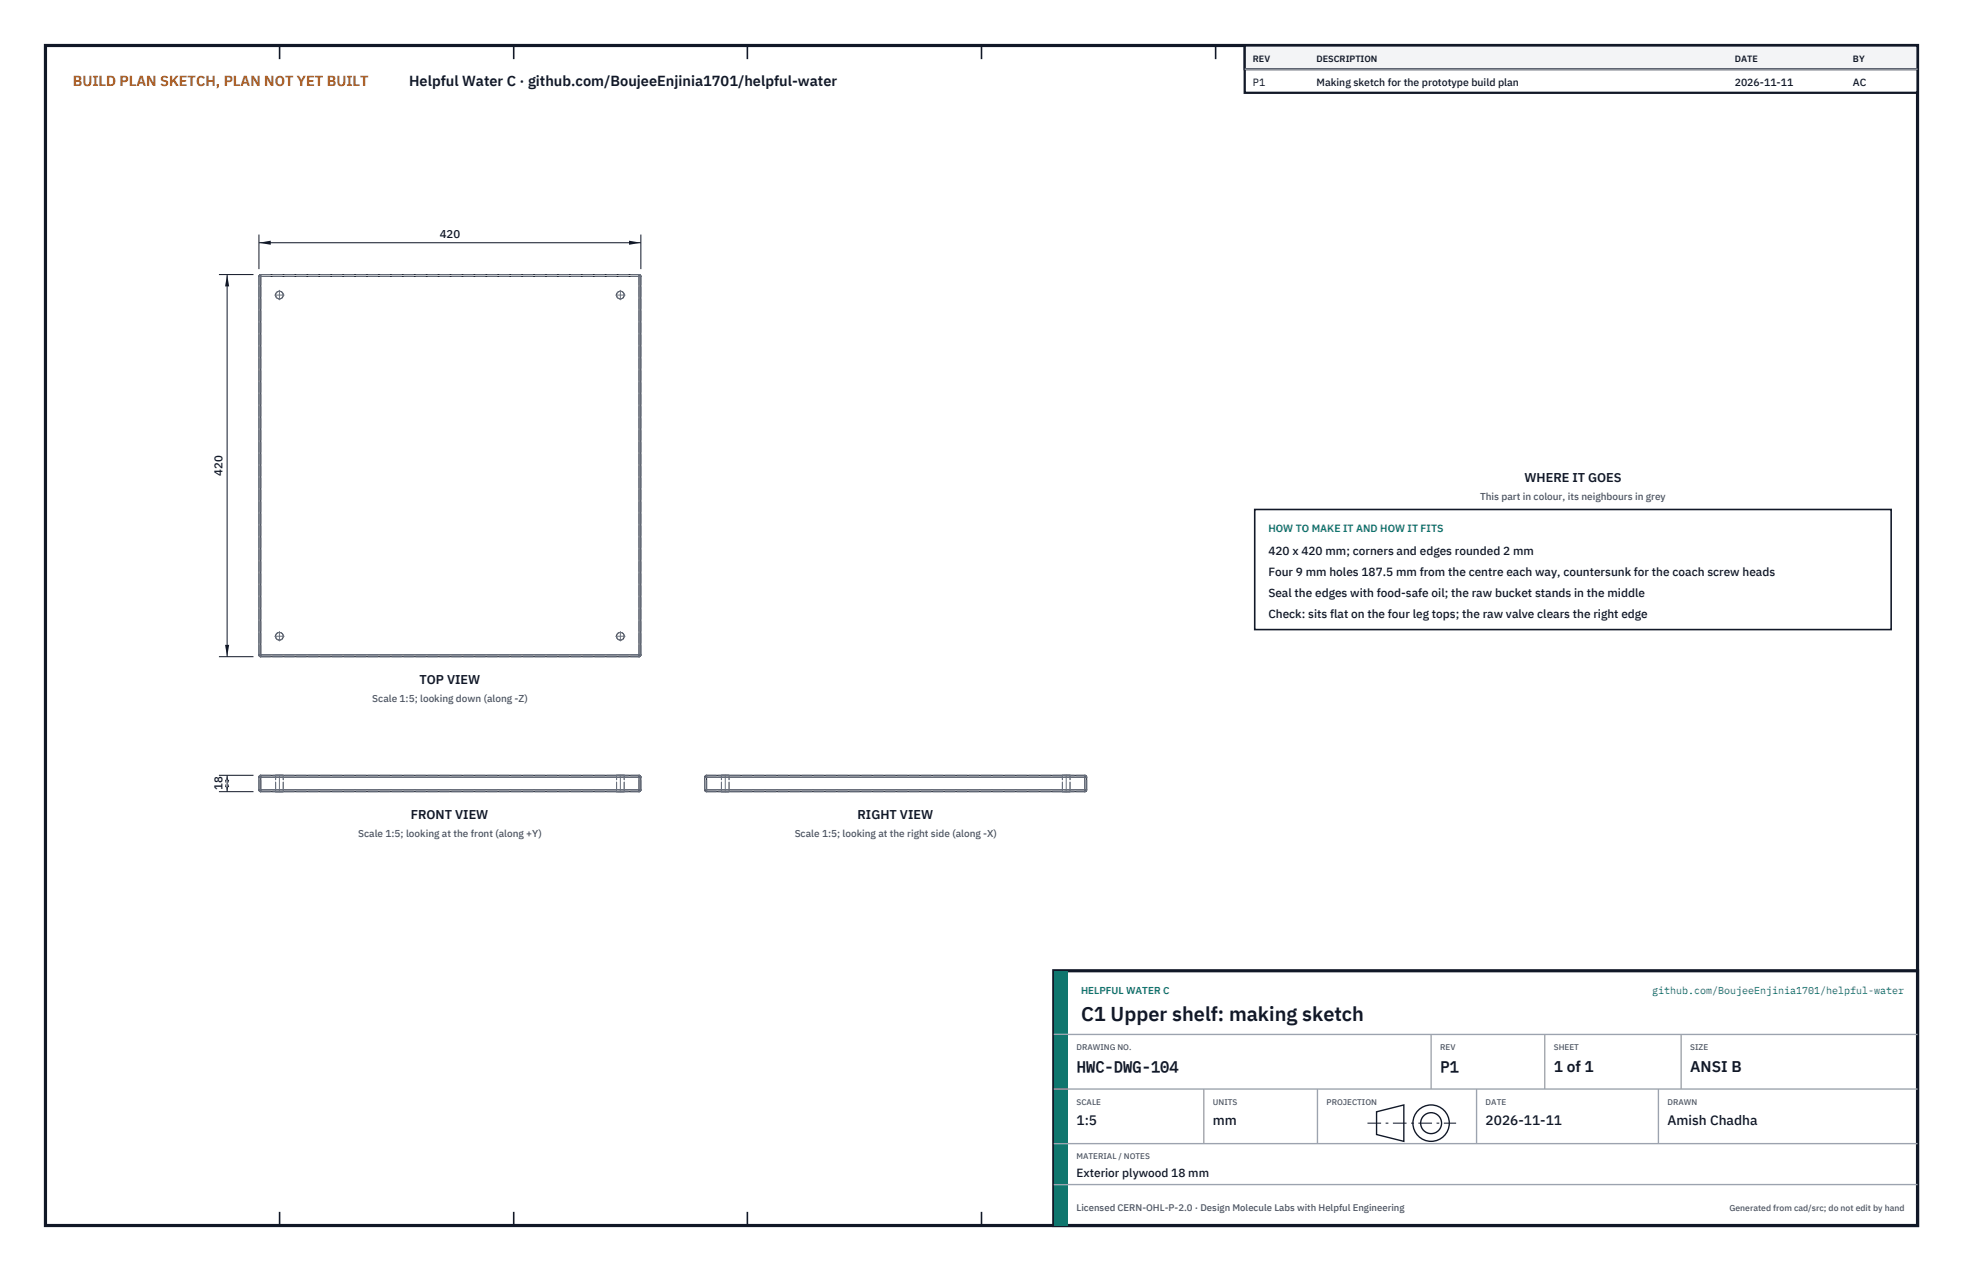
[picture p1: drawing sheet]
<svg xmlns="http://www.w3.org/2000/svg" width="432mm" height="279mm" viewBox="0 0 432 279" stroke-linecap="round" stroke-linejoin="round" font-family="sans-serif">
<defs><g id="words">
<text font-size="4.4" fill="#111827" x="237.8" y="224.4">C1 Upper shelf: making sketch</text>
<g font-size="3.4" fill="#111827">
<text x="236.8" y="235.6">HWC-DWG-104</text>
<text x="316.8" y="235.6">P1</text>
<text x="341.8" y="235.6">1 of 1</text>
<text x="371.8" y="235.6">ANSI B</text>
</g>
<text font-size="3.2" fill="#b45309" x="16" y="19">BUILD PLAN SKETCH, PLAN NOT YET BUILT</text>
<text font-size="3.2" fill="#111827" x="90" y="19">Helpful Water C · github.com/BoujeeEnjinia1701/helpful-water</text>
<g font-size="3" fill="#111827">
<text x="236.8" y="247.2">1:5</text>
<text x="266.8" y="247.2">mm</text>
<text x="326.8" y="247.2">2026-11-11</text>
<text x="366.8" y="247.2">Amish Chadha</text>
</g>
<g font-size="2.8" fill="#111827">
<text x="335.3" y="106">WHERE IT GOES</text>
<text x="92.3" y="150.4">TOP VIEW</text>
<text x="90.4" y="180.1">FRONT VIEW</text>
<text x="188.6" y="180.1">RIGHT VIEW</text>
</g>
<g font-size="2.6" fill="#111827">
<text x="279" y="122">420 x 420 mm; corners and edges rounded 2 mm</text>
<text x="279" y="126.6">Four 9 mm holes 187.5 mm from the centre each way, countersunk for the coach screw heads</text>
<text x="279" y="131.2">Seal the edges with food-safe oil; the raw bucket stands in the middle</text>
<text x="279" y="135.8">Check: sits flat on the four leg tops; the raw valve clears the right edge</text>
<text x="236.8" y="258.8">Exterior plywood 18 mm</text>
</g>
<g font-size="2.5" fill="#111827">
<text x="96.7" y="52.4">420</text>
<text x="49" y="104.6" transform="rotate(-90 49 104.6)">420</text>
<text x="49" y="173.7" transform="rotate(-90 49 173.7)">18</text>
</g>
<g font-size="2.3" fill="#111827">
<text x="275.6" y="18.8">P1</text>
<text x="289.6" y="18.8">Making sketch for the prototype build plan</text>
<text x="381.6" y="18.8">2026-11-11</text>
<text x="407.6" y="18.8">AC</text>
</g>
<text font-size="2.3" fill="#0f766e" x="279" y="117">HOW TO MAKE IT AND HOW IT FITS</text>
<g font-size="2.2" fill="#4b5563">
<text x="325.6" y="110">This part in colour, its neighbours in grey</text>
<text x="81.9" y="154.4">Scale 1:5; looking down (along -Z)</text>
<text x="78.8" y="184.1">Scale 1:5; looking at the front (along +Y)</text>
<text x="174.8" y="184.1">Scale 1:5; looking at the right side (along -X)</text>
</g>
<g font-size="2.2" fill="#0f766e">
<text x="237.8" y="218.4">HELPFUL WATER C</text>
<text x="363.4" y="218.4">github.com/BoujeeEnjinia1701/helpful-water</text>
</g>
<text font-size="2.1" fill="#4b5563" x="236.8" y="266.2">Licensed CERN-OHL-P-2.0 · Design Molecule Labs with Helpful Engineering</text>
<g font-size="2" fill="#111827">
<text x="275.6" y="13.6">REV</text>
<text x="289.6" y="13.6">DESCRIPTION</text>
<text x="381.6" y="13.6">DATE</text>
<text x="407.6" y="13.6">BY</text>
</g>
<text font-size="1.9" fill="#4b5563" x="380.4" y="266.2">Generated from cad/src; do not edit by hand</text>
<g font-size="1.8" fill="#4b5563">
<text x="236.8" y="230.8">DRAWING NO.</text>
<text x="316.8" y="230.8">REV</text>
<text x="341.8" y="230.8">SHEET</text>
<text x="371.8" y="230.8">SIZE</text>
<text x="236.8" y="242.8">SCALE</text>
<text x="266.8" y="242.8">UNITS</text>
<text x="291.8" y="242.8">PROJECTION</text>
<text x="326.8" y="242.8">DATE</text>
<text x="366.8" y="242.8">DRAWN</text>
<text x="236.8" y="254.8">MATERIAL / NOTES</text>
</g>
</g></defs>
<path d="M10 10h411.8v259.4h-411.8z" fill="none" stroke="#111827" stroke-width=".7" stroke-linecap="butt"/>
<g fill="none" stroke="#111827" stroke-width=".35">
<path d="M61.5 10v3M113 10v3M164.4 10v3M215.9 10v3M267.4 10v3M318.9 10v3M370.3 10v3M61.5 266.4v3M113 266.4v3M164.4 266.4v3M215.9 266.4v3M267.4 266.4v3"/>
<path d="M318.9 266.4v3M370.3 266.4v3"/>
</g>
<g fill="none" stroke="#111727" stroke-width=".22">
<path d="M57 60.8h.4M57 60.8v83.2M57.4 60.4l-.4 .4M57.4 60.4v.4M57.4 60.8v83.2M57.4 60.4h83.2M57.4 60.8h83.2M140.6 60.4l.2 .1 .2 .3M140.6 60.4v.4M140.6 60.8h.4M140.6 60.8v83.2M141 60.8v83.2"/>
<path d="M57 144l.1 .2 .3 .2M57 144h.4M57.4 144v.4M57.4 144.4h83.2M57.4 144h83.2M140.6 144v.4M140.6 144h.4M141 144l-.2 .2-.2 .2M57 173.6l.1 .3 .3 .1M57 173.6h.4M57 170.8h.4M57 170.8v2.8"/>
<path d="M57.4 170.4l-.4 .4M57.4 173.6v.4M57.4 170.4v.4M57.4 174h83.2M57.4 170.4h83.2M57.4 170.8v2.8M57.4 173.6h83.2M57.4 170.8h83.2M140.6 170.4l.2 .2 .2 .2M140.6 173.6v.4M140.6 170.4v.4M140.6 173.6h.4"/>
<path d="M140.6 170.8h.4M140.6 170.8v2.8M141 173.6l-.2 .3-.2 .1M141 170.8v2.8M155 173.6l.2 .3 .2 .1M155 173.6h.4M155 170.8h.4M155 170.8v2.8M155.4 170.4l-.4 .4M155.4 173.6v.4M155.4 170.4v.4M155.4 174h83.2"/>
<path d="M155.4 170.4h83.2M155.4 173.6h83.2M155.4 170.8h83.2M155.4 170.8v2.8M238.6 170.4l.4 .4M238.6 173.6v.4M238.6 170.4v.4M238.6 173.6h.4M238.6 170.8h.4M238.6 170.8v2.8M239 173.6l-.1 .3-.3 .1M239 170.8v2.8"/>
<circle cx="61.5" cy="64.9" r=".85"/>
<circle cx="136.5" cy="64.9" r=".85"/>
<circle cx="61.5" cy="139.9" r=".85"/>
<circle cx="136.5" cy="139.9" r=".85"/>
</g>
<g fill="none" stroke="#6a7180" stroke-width=".22" stroke-dasharray="2.1 .5">
<path d="M57 60.8l.1-.3 .3-.1M57.4 60.4h83.2M57.4 60.8h-.4M57.4 60.8h83.2M57.4 60.8v-.4M140.6 60.8v-.4M140.6 60.8h.4M141 60.8l-.2-.3-.2-.1M57 144v-83.2M57 144l.1 .2 .3 .2M57.4 144.4h83.2M57.4 144h-.4"/>
<path d="M57.4 144v-83.2M57.4 144v.4M57.4 144h83.2M140.6 144v-83.2M140.6 144v.4M140.6 144h.4M141 144v-83.2M141 144l-.2 .2-.2 .2M57 173.6v-2.8M57 170.8l.1-.2 .3-.2M57 173.6h.4M57.4 174h83.2"/>
<path d="M57.4 174l-.3-.1-.1-.3M57.4 170.4h83.2M57.4 170.8h-.4M57.4 173.6v-2.8M57.4 174v-.4M57.4 170.8v-.4M57.4 173.6h83.2M57.4 170.8h83.2M60.6 174h1.7M60.6 170.4h1.7M60.6 174v-3.6M62.3 174h-1.7"/>
<path d="M62.3 170.4h-1.7M62.3 174v-3.6M135.6 174h1.7M135.6 170.4h1.7M135.6 174v-3.6M137.3 174h-1.7M137.3 170.4h-1.7M137.3 174v-3.6M140.6 174l.2-.1 .2-.3M140.6 173.6v-2.8M140.6 174v-.4M140.6 170.8v-.4"/>
<path d="M140.6 170.8h.4M141 173.6v-2.8M141 170.8l-.2-.2-.2-.2M141 173.6h-.4M155 173.6v-2.8M155.4 174h83.2M155.4 170.4h83.2M155.4 174l-.2-.1-.2-.3M155.4 170.4l-.4 .4M155.4 173.6v-2.8M155.4 173.6h83.2M155.4 170.8h83.2"/>
<path d="M155.4 173.6h-.4M155.4 170.8h-.4M155.4 174v-.4M155.4 170.4v.4M158.7 174h.8M158.7 170.4h.8M158.7 174v-3.6M159.5 174h.9M159.5 170.4h.9M160.4 174h-1.7M160.4 170.4h-1.7M160.4 174v-3.6"/>
<path d="M233.7 174h.8M233.7 170.4h.8M233.7 174v-3.6M234.5 174h.9M234.5 170.4h.9M235.4 174h-1.7M235.4 170.4h-1.7M235.4 174v-3.6M238.6 174l.3-.1 .1-.3M238.6 173.6v-2.8M238.6 174v-.4M238.6 170.8v-.4"/>
<path d="M238.6 173.6h.4M239 173.6v-2.8M239 170.8l-.4-.4M239 170.8h-.4"/>
<circle cx="61.5" cy="64.9" r=".85"/>
<circle cx="136.5" cy="64.9" r=".85"/>
<circle cx="61.5" cy="139.9" r=".85"/>
<circle cx="136.5" cy="139.9" r=".85"/>
</g>
<path d="M60.4 64.9h2.1M61.5 65.9v-2.1M135.4 64.9h2.1M136.5 65.9v-2.1M60.4 139.9h2.1M135.4 139.9h2.1M61.5 140.9v-2.1M136.5 140.9v-2.1M61.5 174v-3.6M136.5 174v-3.6M159.5 174v-3.6M234.5 174v-3.6" fill="none" stroke="#6a7180" stroke-width=".22" stroke-dasharray="4.2 .5 0 .5"/>
<path d="M57 51.6v7.6M57 53.4h84M141 51.6v7.6" fill="none" stroke="#111827" stroke-width=".22"/>
<path d="M57 53.4l2.6-.5v.9zM138.4 52.9v.9l2.6-.4z" fill="#111827"/>
<path d="M48.2 60.4h7.6M50 60.4v84M48.2 144.4h7.6" fill="none" stroke="#111827" stroke-width=".22"/>
<path d="M50 60.4l-.5 2.6h.9zM49.5 141.8h.9l-.4 2.6z" fill="#111827"/>
<path d="M48.2 170.4h7.6M48.2 174h7.6M50 170.4v3.6" fill="none" stroke="#111827" stroke-width=".22"/>
<path d="M50 170.4l-.5 2.6h.9zM49.5 171.4h.9l-.4 2.6z" fill="#111827"/>
<path d="M276 112h140v26.4h-140z" fill="#fff" stroke="#111827" stroke-width=".35"/>
<path d="M273.8 10h148v10.4h-148z" fill="#fff" stroke="#111827" stroke-width=".5"/>
<path d="M273.8 10h148v5.2h-148z" fill="#f3f4f6" stroke="#111827" stroke-width=".5"/>
<path d="M273.8 15.2h148" fill="none" stroke="#9ca3af" stroke-width=".3"/>
<path d="M231.8 213.4h190v56h-190z" fill="#fff" stroke="#111827" stroke-width=".7" stroke-linecap="butt"/>
<path d="M231.8 213.4h3v56h-3z" fill="#0f766e"/>
<path d="M231.8 227.4h190M231.8 239.4h190M264.8 239.4v12M289.8 239.4v12M314.8 227.4v12M324.8 239.4v12M339.8 227.4v12M364.8 239.4v12M369.8 227.4v12M231.8 251.4h190M231.8 260.4h190" fill="none" stroke="#9ca3af" stroke-width=".3"/>
<g fill="none" stroke="#111827" stroke-width=".3">
<path d="M302.8 244.4l6-1.5v8l-6-1.5z"/>
<circle cx="314.8" cy="246.9" r="4"/>
<circle cx="314.8" cy="246.9" r="2.3"/>
</g>
<path d="M300.8 246.9h19.5" fill="none" stroke="#111827" stroke-width=".22" stroke-dasharray="3 1 .6 1" stroke-linecap="butt"/>
<use href="#words"/>
</svg>
